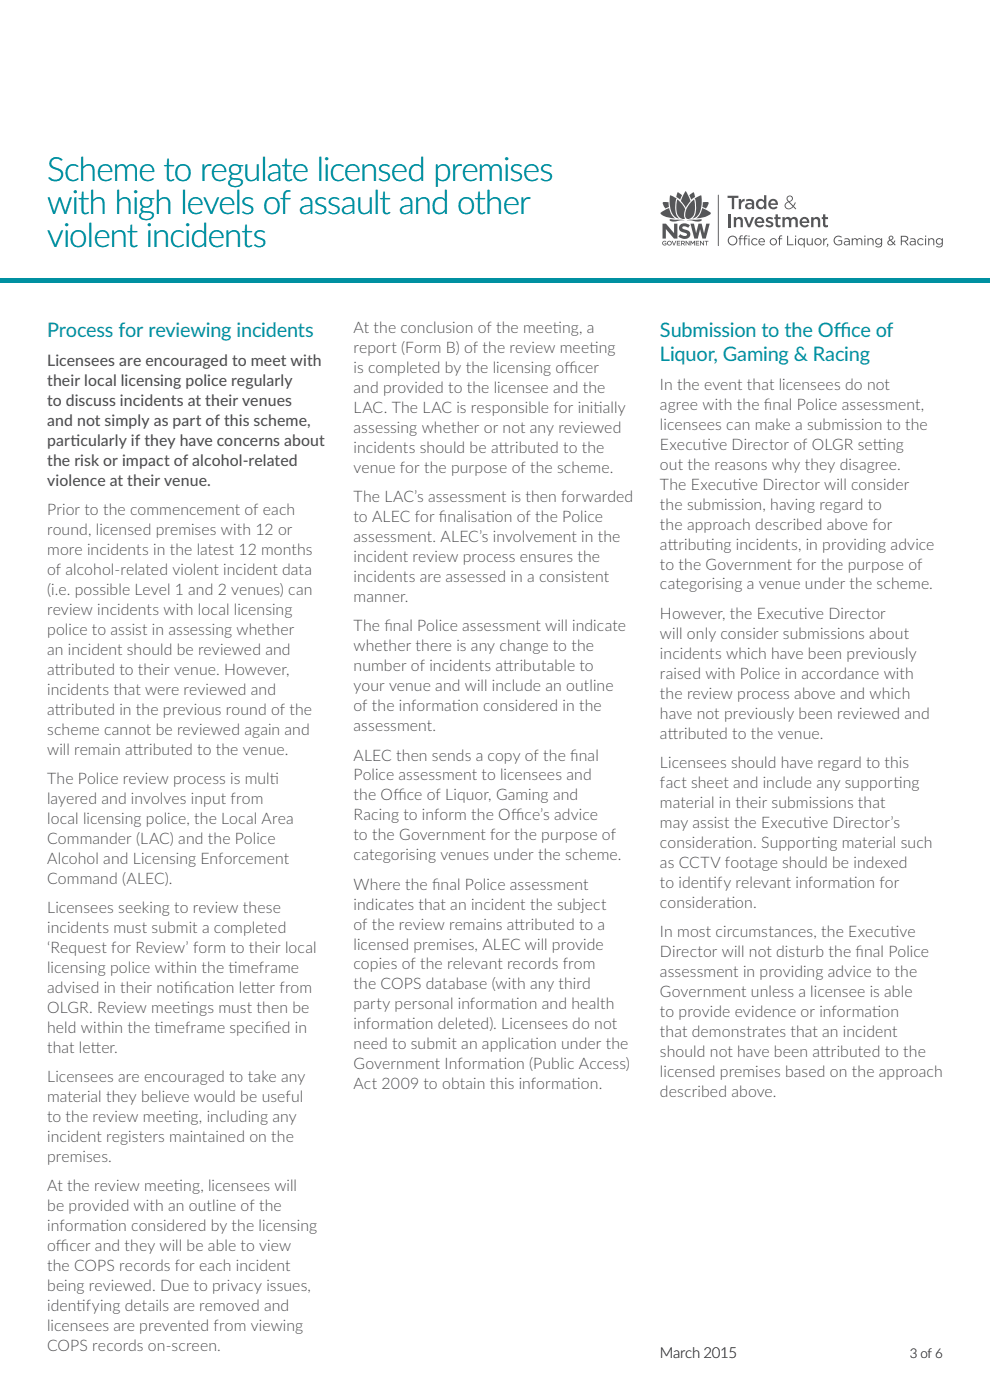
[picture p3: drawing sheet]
<svg xmlns="http://www.w3.org/2000/svg" width="210mm" height="297mm" viewBox="0 0 210 297" stroke-linecap="round" stroke-linejoin="round" font-family="sans-serif">
<defs><g id="words">
<g font-size="7.1" fill="#0090a1">
<text x="10" y="38.4">Scheme to regulate licensed premises</text>
<text x="10" y="45.4">with high levels of assault and other</text>
<text x="10" y="52.5">violent incidents</text>
</g>
<g font-size="4.2" fill="#0090a1">
<text x="10" y="71.4">Process for reviewing incidents</text>
<text x="140" y="71.4">Submission to the Of</text>
<text x="176.9" y="71.4">f</text>
<text x="176.9" y="71.4">ice of</text>
<text x="140" y="76.5">Liquor, Gaming &amp; Racing</text>
</g>
<g font-size="3.4" fill="#4d4d4f">
<text x="75" y="70.7">At the conclusion of the meet</text>
<text x="117.3" y="70.7">ing, a</text>
<text x="10" y="77.6">Licensees are encouraged to meet with</text>
<text x="75" y="74.9">report (Form B) of the review meet</text>
<text x="125" y="74.9">ing</text>
<text x="10" y="81.9">their local licensing police regularly</text>
<text x="75" y="79.1">is completed by the licensing of</text>
<text x="75" y="83.4">and provided to the licensee and the</text>
<text x="119.7" y="79.1">f</text>
<text x="119.7" y="79.1">icer</text>
<text x="140" y="82.7">In the event that licensees do not</text>
<text x="10" y="86.1">to discuss incidents at their venues</text>
<text x="75" y="87.6">LAC. The LAC is responsible for init</text>
<text x="125.9" y="87.6">ially</text>
<text x="140" y="87">agree with the f</text>
<text x="162" y="87">inal Police assessment,</text>
<text x="10" y="90.3">and not simply as part of this scheme,</text>
<text x="10" y="94.6">part</text>
<text x="15" y="94.6">icularly if they have concerns about</text>
<text x="75" y="91.8">assessing whether or not any reviewed</text>
<text x="140" y="91.2">licensees can make a submission to the</text>
<text x="140" y="95.4">Execut</text>
<text x="148.9" y="95.4">ive Director of OLGR set</text>
<text x="185.2" y="95.4">t</text>
<text x="185.2" y="95.4">ing</text>
<text x="10" y="98.8">the risk or impact of alcohol-related</text>
<text x="75" y="96.1">incidents should be at</text>
<text x="75" y="100.3">venue for the purpose of the scheme.</text>
<text x="105.8" y="96.1">tributed to the</text>
<text x="140" y="99.7">out the reasons why they disagree.</text>
<text x="10" y="103">violence at their venue.</text>
<text x="75" y="106.5">The LAC’s assessment is then forwarded</text>
<text x="140" y="103.9">The Execut</text>
<text x="155.4" y="103.9">ive Director will consider</text>
<text x="10" y="109.3">Prior to the commencement of each</text>
<text x="10" y="113.5">round, licensed premises with 12 or</text>
<text x="75" y="110.8">to ALEC for f</text>
<text x="93.1" y="110.8">inalisat</text>
<text x="103" y="110.8">ion of the Police</text>
<text x="140" y="108.1">the submission, having regard to</text>
<text x="140" y="112.4">the approach described above for</text>
<text x="10" y="117.7">more incidents in the latest 12 months</text>
<text x="75" y="115">assessment. ALEC’s involvement in the</text>
<text x="75" y="119.2">incident review process ensures the</text>
<text x="140" y="116.6">at</text>
<text x="141.6" y="116.6">tribut</text>
<text x="149.6" y="116.6">ing incidents, in providing advice</text>
<text x="10" y="122">of alcohol-related violent incident data</text>
<text x="75" y="123.5">incidents are assessed in a consistent</text>
<text x="140" y="120.8">to the Government for the purpose of</text>
<text x="140" y="125">categorising a venue under the scheme.</text>
<text x="10" y="126.2">(i.e. possible Level 1 and 2 venues) can</text>
<text x="10" y="130.4">review incidents with local licensing</text>
<text x="75" y="127.7">manner.</text>
<text x="140" y="131.3">However, the Execut</text>
<text x="169.4" y="131.3">ive Director</text>
<text x="10" y="134.7">police to assist in assessing whether</text>
<text x="75" y="133.9">The f</text>
<text x="81.5" y="133.9">inal Police assessment will indicate</text>
<text x="140" y="135.5">will only consider submissions about</text>
<text x="10" y="138.9">an incident should be reviewed and</text>
<text x="10" y="143.1">at</text>
<text x="11.6" y="143.1">tributed to their venue. However,</text>
<text x="75" y="138.2">whether there is any change to the</text>
<text x="75" y="142.4">number of incidents at</text>
<text x="106.8" y="142.4">tributable to</text>
<text x="140" y="139.7">incidents which have been previously</text>
<text x="140" y="144">raised with Police in accordance with</text>
<text x="10" y="147.4">incidents that were reviewed and</text>
<text x="75" y="146.6">your venue and will include an outline</text>
<text x="140" y="148.2">the review process above and which</text>
<text x="10" y="151.6">at</text>
<text x="10" y="155.8">scheme cannot be reviewed again and</text>
<text x="11.6" y="151.6">tributed in the previous round of the</text>
<text x="75" y="150.9">of the informat</text>
<text x="75" y="155.1">assessment.</text>
<text x="95.8" y="150.9">ion considered in the</text>
<text x="140" y="152.4">have not previously been reviewed and</text>
<text x="10" y="160.1">will remain at</text>
<text x="28.1" y="160.1">tributed to the venue.</text>
<text x="75" y="161.3">ALEC then sends a copy of the f</text>
<text x="121" y="161.3">inal</text>
<text x="140" y="156.7">at</text>
<text x="141.6" y="156.7">tributed to the venue.</text>
<text x="10" y="166.3">The Police review process is mult</text>
<text x="57.2" y="166.3">i</text>
<text x="75" y="165.6">Police assessment to licensees and</text>
<text x="140" y="162.9">Licensees should have regard to this</text>
<text x="140" y="167.1">fact sheet and include any support</text>
<text x="189.5" y="167.1">ing</text>
<text x="10" y="170.5">layered and involves input from</text>
<text x="75" y="169.8">the Of</text>
<text x="83.5" y="169.8">f</text>
<text x="83.5" y="169.8">ice of Liquor, Gaming and</text>
<text x="140" y="171.4">material in their submissions that</text>
<text x="10" y="174.8">local licensing police, the Local Area</text>
<text x="10" y="179">Commander (LAC) and the Police</text>
<text x="75" y="174">Racing to inform the Of</text>
<text x="75" y="178.3">to the Government for the purpose of</text>
<text x="108.4" y="174">f</text>
<text x="108.4" y="174">ice’s advice</text>
<text x="140" y="175.6">may assist the Execut</text>
<text x="140" y="179.8">considerat</text>
<text x="154" y="179.8">ion. Support</text>
<text x="170.3" y="175.6">ive Director’s</text>
<text x="172.1" y="179.8">ing material such</text>
<text x="10" y="183.2">Alcohol and Licensing Enforcement</text>
<text x="75" y="182.5">categorising venues under the scheme.</text>
<text x="140" y="184.1">as CCTV footage should be indexed</text>
<text x="10" y="187.5">Command (ALEC).</text>
<text x="75" y="188.7">Where the f</text>
<text x="91.7" y="188.7">inal Police assessment</text>
<text x="140" y="188.3">to ident</text>
<text x="150.2" y="188.3">ify relevant informat</text>
<text x="180" y="188.3">ion for</text>
<text x="10" y="193.7">Licensees seeking to review these</text>
<text x="10" y="197.9">incidents must submit a completed</text>
<text x="75" y="193">indicates that an incident the subject</text>
<text x="75" y="197.2">of the review remains at</text>
<text x="109.1" y="197.2">tributed to a</text>
<text x="140" y="192.5">considerat</text>
<text x="154" y="192.5">ion.</text>
<text x="10" y="202.2">‘Request for Review’ form to their local</text>
<text x="75" y="201.4">licensed premises, ALEC will provide</text>
<text x="140" y="198.8">In most circumstances, the Execut</text>
<text x="140" y="203">Director will not disturb the f</text>
<text x="181.5" y="203">inal Police</text>
<text x="188.8" y="198.8">ive</text>
<text x="10" y="206.4">licensing police within the t</text>
<text x="48.5" y="206.4">imeframe</text>
<text x="75" y="205.7">copies of the relevant records from</text>
<text x="75" y="209.9">the COPS database (with any third</text>
<text x="140" y="207.2">assessment in providing advice to the</text>
<text x="10" y="210.6">advised in their noticat</text>
<text x="10" y="214.9">OLGR. Review meet</text>
<text x="36.9" y="210.6">if</text>
<text x="38.4" y="214.9">ings must then be</text>
<text x="44" y="210.6">ion let</text>
<text x="53.2" y="210.6">ter from</text>
<text x="75" y="214.1">party personal informat</text>
<text x="108.3" y="214.1">ion and health</text>
<text x="140" y="211.5">Government unless a licensee is able</text>
<text x="140" y="215.7">to provide evidence or informat</text>
<text x="185" y="215.7">ion</text>
<text x="10" y="219.1">held within the t</text>
<text x="32.8" y="219.1">imeframe specif</text>
<text x="56.2" y="219.1">ied in</text>
<text x="75" y="218.4">informat</text>
<text x="86.2" y="218.4">ion deleted). Licensees do not</text>
<text x="140" y="219.9">that demonstrates that an incident</text>
<text x="10" y="223.3">that let</text>
<text x="19.3" y="223.3">ter.</text>
<text x="75" y="222.6">need to submit an applicat</text>
<text x="75" y="226.8">Government Informat</text>
<text x="105.7" y="226.8">ion (Public Access)</text>
<text x="112.4" y="222.6">ion under the</text>
<text x="140" y="224.2">should not have been at</text>
<text x="174" y="224.2">tributed to the</text>
<text x="10" y="229.6">Licensees are encouraged to take any</text>
<text x="10" y="233.8">material they believe would be useful</text>
<text x="75" y="231.1">Act 2009 to obtain this informat</text>
<text x="121.2" y="231.1">ion.</text>
<text x="140" y="228.4">licensed premises based on the approach</text>
<text x="140" y="232.6">described above.</text>
<text x="10" y="238">to the review meet</text>
<text x="36.6" y="238">ing, including any</text>
<text x="10" y="242.3">incident registers maintained on the</text>
<text x="10" y="246.5">premises.</text>
<text x="10" y="252.7">At the review meet</text>
<text x="10" y="257">be provided with an outline of the</text>
<text x="36.9" y="252.7">ing, licensees will</text>
<text x="10" y="261.2">informat</text>
<text x="21.2" y="261.2">ion considered by the licensing</text>
<text x="10" y="265.4">of</text>
<text x="10" y="269.7">the COPS records for each incident</text>
<text x="11.9" y="265.4">f</text>
<text x="11.9" y="265.4">icer and they will be able to view</text>
<text x="10" y="273.9">being reviewed. Due to privacy issues,</text>
<text x="10" y="278.1">ident</text>
<text x="16.2" y="278.1">ifying details are removed and</text>
<text x="10" y="282.4">licensees are prevented from viewing</text>
<text x="10" y="286.6">COPS records on-screen.</text>
</g>
<text font-size="3.2" fill="#4d4d4f" x="140" y="288">March 2015</text>
<text font-size="2.8" fill="#4d4d4f" x="193" y="288">3 of 6</text>
</g></defs>
<path d="M0 59.1h210v.9h-210z" fill="#0090a1"/>
<path d="M140.5 42.9l.2-.2h1.2a1.66 1.66 0 0 1 .3-1.4l1.1 .4 .2-.7a.51 .51 0 0 1 .5-.3 .51 .51 0 0 1 .4 .3l.4 .3 .2-.3a.46 .46 0 0 1 .7-.4l.1 .2a.41 .41 0 0 0 .4 .4 .41 .41 0 0 0 .4-.3l.4-.2h.3l.3 1 .7-.2a.43 .43 0 0 1 .5-.1 .43 .43 0 0 1 .2 .5v.9a1.32 1.32 0 0 1 1.5 .2l-.1 .5-.5 .9a1.19 1.19 0 0 1 1 1l-.8 .6-1.2 .4 .1 .3a1.49 1.49 0 0 1-1.9 .3l-1.7-.2-1.1 .2a3.3 3.3 0 0 1-2.2-.1l-.1-.5-1.2-.4-.6-.3a.48 .48 0 0 1-.2-.5 .48 .48 0 0 1 .4-.4l.6-.4-.5-.9z" fill="#fff"/>
<g fill="#58595b">
<path d="M140.7 51.1h.5l.1 .1-.1 .1a.35 .35 0 0 0-.5 0 .35 .35 0 0 0 0 .5 .35 .35 0 0 0 .5 .1v-.2h-.2v-.2h.4v.4a.52 .52 0 0 1-.8 0 .52 .52 0 0 1 .1-.8z"/>
<path d="M142.5 51.1h.2l.3 .7 .3-.7h.2l-.5 1h-.1z"/>
<path d="M143.6 51.1h.7v.1h-.6v.3h.5v.2h-.5v.2h.6v.2h-.7z"/>
<path d="M145.4 51.1h.2l.5 .7v-.7h.2v1l-.7-.7v.7h-.2z"/>
<path d="M146.5 51.1h.1l.3 .5 .3-.5h.2v1h-.2v-.7l-.3 .4-.3-.4v.7h-.1z"/>
<path d="M147.6 51.1h.7v.1h-.5v.3h.4v.2h-.4v.2h.5v.2h-.7z"/>
<path d="M148.5 51.1h.1l.6 .7v-.7h.1v1l-.6-.7v.7h-.2z"/>
<path d="M149.5 51.1h.8v.2h-.3v.8h-.2v-.8h-.3z"/>
<path d="M144.2 47.8a1.61 1.61 0 0 1 2.1 0l-.3 .5-.9-.3-.4 .3a1.24 1.24 0 0 0 1.2 .6 .96 .96 0 0 1 .5 1.1 .96 .96 0 0 1-1.1 .7l-.8-.1-.6-.4 .4-.5a.86 .86 0 0 0 1.4 .1 1.14 1.14 0 0 0-1.1-.6 .92 .92 0 0 1-.4-1.4z"/>
<path d="M142.1 41.5l1.5 .6-.2 .3a4.1 4.1 0 0 0 .7 4 2.42 2.42 0 0 1-2-2.4l-.1-1.3z"/>
<path d="M146.7 42.8l.5-.5 .1 .2a4.5 4.5 0 0 1-.5 3.6 .81 .81 0 0 1-1.1 .3 .81 .81 0 0 1-.4-1 4.2 4.2 0 0 1 1.4-2.6z"/>
<path d="M143.6 42.4l.1-.1a5.1 5.1 0 0 1 1.6 2.1v.1a2.54 2.54 0 0 0 0 1.9 1.36 1.36 0 0 1-1.7-1.3l-.1-1.4z"/>
<path d="M145.4 40.6l.5 .6 .6 1.5-1 1.4-1.1-1.5z"/>
<path d="M147.3 42.1l1.3-.7 .2 .5a5.5 5.5 0 0 1-1 4.1l-.9 .4a4.2 4.2 0 0 0 .6-4z"/>
<path d="M146.2 41.4l.9-.6 .3 1-.8 .6z"/>
<path d="M143.7 40.8l1 .6-.4 1-.8-.6z"/>
<path d="M140.6 43l1.2-.1 .1 1-.8 .3-.4-.7z"/>
<path d="M149.1 42.9l1.2 .1-.1 .5-.5 .7-.7-.3z"/>
<path d="M149 44.1l1.7 1v.3l-.3 .2a5.6 5.6 0 0 1-2.7 .7 3.2 3.2 0 0 0 1.3-2.2z"/>
<path d="M140.2 45.1l1.7-1a3.2 3.2 0 0 0 1.3 2.2 3.9 3.9 0 0 1-3-.9z"/>
<path d="M145.7 46.7l3-.2 .2 .2a1.99 1.99 0 0 1-2.2 .1z"/>
<path d="M142.1 46.5l3.1 .2-1 .1a2 2 0 0 1-2.2-.1z"/>
<path d="M152.3 41.3l.2 .1-.1 10.8z"/>
<path d="M154.3 41.5h2.3v.5h-.9v2.4h-.5v-2.4h-.9z"/>
<path d="M156.7 42.2h.5v.5l.3-.4 .5-.1-.1 .5a.73 .73 0 0 0-.7 .9v.8h-.5z"/>
<path d="M154.6 45.4h.5v2.8h-.5z"/>
<path d="M155.7 46.1h.4v.3a.77 .77 0 0 1 .9-.4 .77 .77 0 0 1 .6 .8v1.4h-.5l-.1-1.5a.47 .47 0 0 0-.8 0l-.1 1.5h-.4z"/>
<path d="M157.8 46.1h.5l.6 1.5 .6-1.5h.5l-.9 2.1h-.4z"/>
<path d="M162.7 46.2l.5-.2 .8 .3-.2 .3-.8-.2-.1 .2 .2 .3a.72 .72 0 0 1 .8 .3 .72 .72 0 0 1-.1 .9l-.5 .1-1-.3 .3-.3 .8 .2 .2-.2-.2-.2a.71 .71 0 0 1-.8-.3 .71 .71 0 0 1 .1-.9z"/>
<path d="M164.5 45.5h.5v.6h.6v.4h-.6v1.2h.6v.4l-.5 .1a.55 .55 0 0 1-.6-.6v-1.1h-.3v-.4h.3z"/>
<path d="M166 46.1h.5v.3a.75 .75 0 0 1 1.3 0 .8 .8 0 0 1 .9-.4 .8 .8 0 0 1 .5 .8v1.4h-.5v-1.5a.44 .44 0 0 0-.8 0l-.1 1.5h-.4l-.1-1.5a.44 .44 0 0 0-.4-.2 .44 .44 0 0 0-.4 .2v1.5h-.5z"/>
<path d="M172.1 46.1h.5v.3a.77 .77 0 0 1 .8-.4 .77 .77 0 0 1 .6 .8v1.4h-.5l-.1-1.5a.47 .47 0 0 0-.8 0v1.5h-.5z"/>
<path d="M174.6 45.5h.5v.6h.5v.4h-.5v1.2h.5v.4l-.4 .1a.55 .55 0 0 1-.6-.6v-1.1h-.3v-.4h.3z"/>
<path d="M157 50h.6v.2h-.4l-.1 .2v.2h.5v.1h-.5v1.3h-.2v-1.3h-.2v-.1h.2z"/>
<path d="M158 50h.5v.2h-.3l-.1 .2v.2h.4v.1h-.4v1.3h-.3v-1.3h-.2v-.1h.2z"/>
<path d="M159.6 50.7a.78 .78 0 0 1 1.1 .1l-.2 .1a.56 .56 0 0 0-.8 0 .56 .56 0 0 0 0 .8 .56 .56 0 0 0 .9-.1l.1 .2a.77 .77 0 0 1-1.1 .1 .77 .77 0 0 1 0-1.2z"/>
<path d="M165.4 50h.5v.2h-.3l-.1 .2v.2h.4v.1h-.4v1.3h-.3v-1.3h-.2v-.1h.2z"/>
<path d="M167 50h.2v1.8h1.1v.2h-1.3z"/>
<path d="M171.1 50.5h.2l.1 1.2a.44 .44 0 0 0 .5 .1 .44 .44 0 0 0 .3-.4v-.9h.2v1.5h-.2v-.2l-.3 .2a.57 .57 0 0 1-.8-.5z"/>
<path d="M174.6 50.5h.2v.4l.4-.3 .2-.1v.3a.6 .6 0 0 0-.6 .6v.6h-.2z"/>
<path d="M175.4 51.7h.3a.47 .47 0 0 1-.3 .7l.1-.4z"/>
<path d="M177.2 50.2a1.11 1.11 0 0 1 1.4 .1l-.2 .1a.83 .83 0 0 0-1.1 .1 .83 .83 0 0 0 0 1.1 .83 .83 0 0 0 1.1 .1v-.5h-.6v-.2h.8v.8a1.07 1.07 0 0 1-1.5 0 1.07 1.07 0 0 1 .1-1.6z"/>
<path d="M180.7 50.5h.2v.3l.5-.3 .4 .3 .3-.2a.55 .55 0 0 1 .8 .5v.9h-.2v-1.1a.39 .39 0 0 0-.7 0l-.1 1.1h-.2l-.1-1.1a.39 .39 0 0 0-.3-.2 .39 .39 0 0 0-.4 .2v1.1h-.2z"/>
<path d="M184 50.5h.2v.3l.3-.2a.57 .57 0 0 1 .8 .5v.9h-.2v-.8a.43 .43 0 0 0-.4-.5 .43 .43 0 0 0-.5 .5v.8h-.2z"/>
<path d="M194.8 50.7a.78 .78 0 0 1 1.1 .1l-.1 .1a.56 .56 0 0 0-.9 0 .56 .56 0 0 0 .1 .8 .56 .56 0 0 0 .8-.1l.1 .2a.77 .77 0 0 1-1.1 .1 .77 .77 0 0 1 0-1.2z"/>
<path d="M196.9 50.5h.2v.3l.3-.2a.57 .57 0 0 1 .8 .5v.9h-.2v-.8a.43 .43 0 0 0-.5-.5 .43 .43 0 0 0-.4 .5v.8h-.2z"/>
<path d="M146.5 47.4l.8 3.2h.7l.5-2 .5 2h.7l.8-3.2h-.7l-.5 2.1-.5-2.1h-.6l-.5 2.1-.5-2.1zM140.5 47.4v3.2h.7v-2l1.8 2h.7v-3.2h-.7v2.1l-1.7-2.1z"/>
<path d="M141.6 51.6a.35 .35 0 0 0 .7 0 .35 .35 0 0 0-.7 0zM141.5 51.6a.51 .51 0 0 1 1 0 .51 .51 0 0 1-1 0z"/>
<path d="M144.6 51.2v.4l.4-.1v-.2zM144.5 51.1l.7 .1 .1 .2-.3 .3 .3 .4h-.2l-.2-.4h-.3v.4h-.1z"/>
<path d="M158.6 43.5l-.1 .2a.52 .52 0 0 0 .6 .3 .52 .52 0 0 0 .4-.5l-.5-.1zM158.2 42.4a1.08 1.08 0 0 1 1.8 .7v1.3h-.5v-.3a.73 .73 0 0 1-1.2 .2 .73 .73 0 0 1 .3-1.2h.9a.74 .74 0 0 0-1.1-.3z"/>
<path d="M160.8 43.3a.66 .66 0 0 0 1.3 0 .66 .66 0 0 0-1.3 0zM160.8 42.4a.92 .92 0 0 1 1.3 .2v-1.2h.5v3h-.5v-.4a1.06 1.06 0 0 1-1.6-.1 1.06 1.06 0 0 1 .3-1.5z"/>
<path d="M163.7 42.7l-.3 .4h1.1a.54 .54 0 0 0-.8-.4zM163.4 42.4a1.04 1.04 0 0 1 1.2-.1 1.04 1.04 0 0 1 .4 1.2h-1.6a.68 .68 0 0 0 .6 .5 .68 .68 0 0 0 .6-.2l.3 .2a1.13 1.13 0 0 1-1.7 .1 1.13 1.13 0 0 1 .2-1.7z"/>
<path d="M167.1 41.9v.4l.3 .4a.64 .64 0 0 0 .6-.6 .47 .47 0 0 0-.4-.4 .47 .47 0 0 0-.5 .2zM166.8 43.2a.69 .69 0 0 0 .2 1 .69 .69 0 0 0 .9-.2l.2-.2-.8-.9zM167 41.7a.69 .69 0 0 1 1.2 .2 .69 .69 0 0 1-.7 .9l.8 .8 .3-.7 .2 .1-.4 .7 .5 .6-.2 .1-.4-.5a.91 .91 0 0 1-1.3 .5 .91 .91 0 0 1-.4-1.3l.6-.3-.4-.7z"/>
<path d="M160.8 46.5l-.3 .5h1.1a.54 .54 0 0 0-.8-.5zM160.5 46.2a1.04 1.04 0 0 1 1.2 0 1.04 1.04 0 0 1 .4 1.1h-1.6a.68 .68 0 0 0 .6 .5 .68 .68 0 0 0 .6-.2l.3 .2a1.13 1.13 0 0 1-1.7 .1 1.13 1.13 0 0 1 .2-1.7z"/>
<path d="M170.4 46.5l-.3 .5h1.1a.54 .54 0 0 0-.8-.5zM170 46.2a1.04 1.04 0 0 1 1.2 0 1.04 1.04 0 0 1 .5 1.1h-1.6a.68 .68 0 0 0 .5 .5 .68 .68 0 0 0 .7-.2l.3 .2a1.13 1.13 0 0 1-1.7 .1 1.13 1.13 0 0 1 .1-1.7z"/>
<path d="M154.6 51a.81 .81 0 0 0 1.6 0 .81 .81 0 0 0-1.6 0zM154.4 51a1.03 1.03 0 0 1 2 0 1.03 1.03 0 0 1-2 0z"/>
<path d="M158.8 50.5h.2v1.5h-.2zM158.8 50h.2v.2h-.2z"/>
<path d="M161.3 50.8l-.2 .4h.9a.47 .47 0 0 0-.7-.4zM161.1 50.7a.71 .71 0 0 1 .8-.1 .71 .71 0 0 1 .4 .8h-1.2a.56 .56 0 0 0 .4 .5 .56 .56 0 0 0 .6-.2l.1 .1a.78 .78 0 0 1-1.1 .1 .78 .78 0 0 1 0-1.2z"/>
<path d="M163.5 51.3a.56 .56 0 0 0 1.1 0 .56 .56 0 0 0-1.1 0zM163.3 51.3a.78 .78 0 0 1 1.5 0 .78 .78 0 0 1-1.5 0z"/>
<path d="M168.6 50.5h.3v1.5h-.3zM168.6 50h.3v.2h-.3z"/>
<path d="M169.4 51.3a.55 .55 0 0 0 1.1 0 .55 .55 0 0 0-1.1 0zM169.4 50.7a.68 .68 0 0 1 1.1 .1v-.3h.2v2h-.2v-.8a.74 .74 0 0 1-1.1 .1 .74 .74 0 0 1 0-1.1z"/>
<path d="M173 51.3a.56 .56 0 0 0 1.1 0 .56 .56 0 0 0-1.1 0zM172.7 51.3a.8 .8 0 0 1 1.6 0 .8 .8 0 0 1-1.6 0z"/>
<path d="M179.2 51.4v.2a.45 .45 0 0 0 .5 .3 .45 .45 0 0 0 .4-.6zM179.1 50.7a.72 .72 0 0 1 1.2 .4v.9h-.2v-.2a.53 .53 0 0 1-.9 .2 .53 .53 0 0 1 .1-.8l.8-.1a.57 .57 0 0 0-.9-.3z"/>
<path d="M183.3 50.5h.3v1.5h-.3zM183.3 50h.3v.2h-.3z"/>
<path d="M185.9 51.2a.52 .52 0 0 0 1 0 .52 .52 0 0 0-1 0zM185.8 50.7a.71 .71 0 0 1 1.1 .1v-.3h.2v1.3a.82 .82 0 0 1-.5 .7 .82 .82 0 0 1-.9-.2l.1-.2 .4 .2a.56 .56 0 0 0 .5-.1 .56 .56 0 0 0 .2-.6 .7 .7 0 0 1-1 .2 .7 .7 0 0 1-.1-1.1z"/>
<path d="M188.8 50.3l.1 .5 .4-.2-.1-.4zM188.6 51.2a.46 .46 0 0 0 .1 .7 .46 .46 0 0 0 .7-.3l-.6-.5zM188.6 50.2a.51 .51 0 0 1 .5-.2 .51 .51 0 0 1 .4 .4v.3l-.5 .3 .5 .4 .2-.4 .2 .1-.3 .5 .4 .3-.2 .2-.3-.4a.64 .64 0 0 1-1.1 .3 .64 .64 0 0 1 .3-1.1l-.2-.3z"/>
<path d="M191.3 50.2v.8h.6l.5-.1v-.5l-.2-.1zM191.1 50a1.65 1.65 0 0 1 1.4 .2l.2 .4a.58 .58 0 0 1-.6 .6l.6 .8h-.2l-.6-.7h-.6v.7h-.2z"/>
<path d="M193.2 51.4v.2a.45 .45 0 0 0 .5 .3 .45 .45 0 0 0 .3-.6zM193.1 50.7a.72 .72 0 0 1 1.1 .4v.9h-.2v-.2a.53 .53 0 0 1-.8 .2 .53 .53 0 0 1 0-.8l.8-.1a.57 .57 0 0 0-.9-.3z"/>
<path d="M196.2 50.5h.2v1.5h-.2zM196.2 50h.3v.2h-.3z"/>
<path d="M198.7 51.2a.55 .55 0 0 0 1.1 0 .55 .55 0 0 0-1.1 0zM198.7 50.7a.71 .71 0 0 1 1.1 .1v-.3h.2v1.3a.82 .82 0 0 1-.5 .7 .82 .82 0 0 1-.9-.2l.1-.2 .3 .2a.56 .56 0 0 0 .6-.1 .56 .56 0 0 0 .2-.6 .7 .7 0 0 1-1.1 .2 .7 .7 0 0 1 0-1.1z"/>
</g>
<path d="M0 59.1h210v.9h-210z" fill="#0090a1"/>
<use href="#words"/>
</svg>
